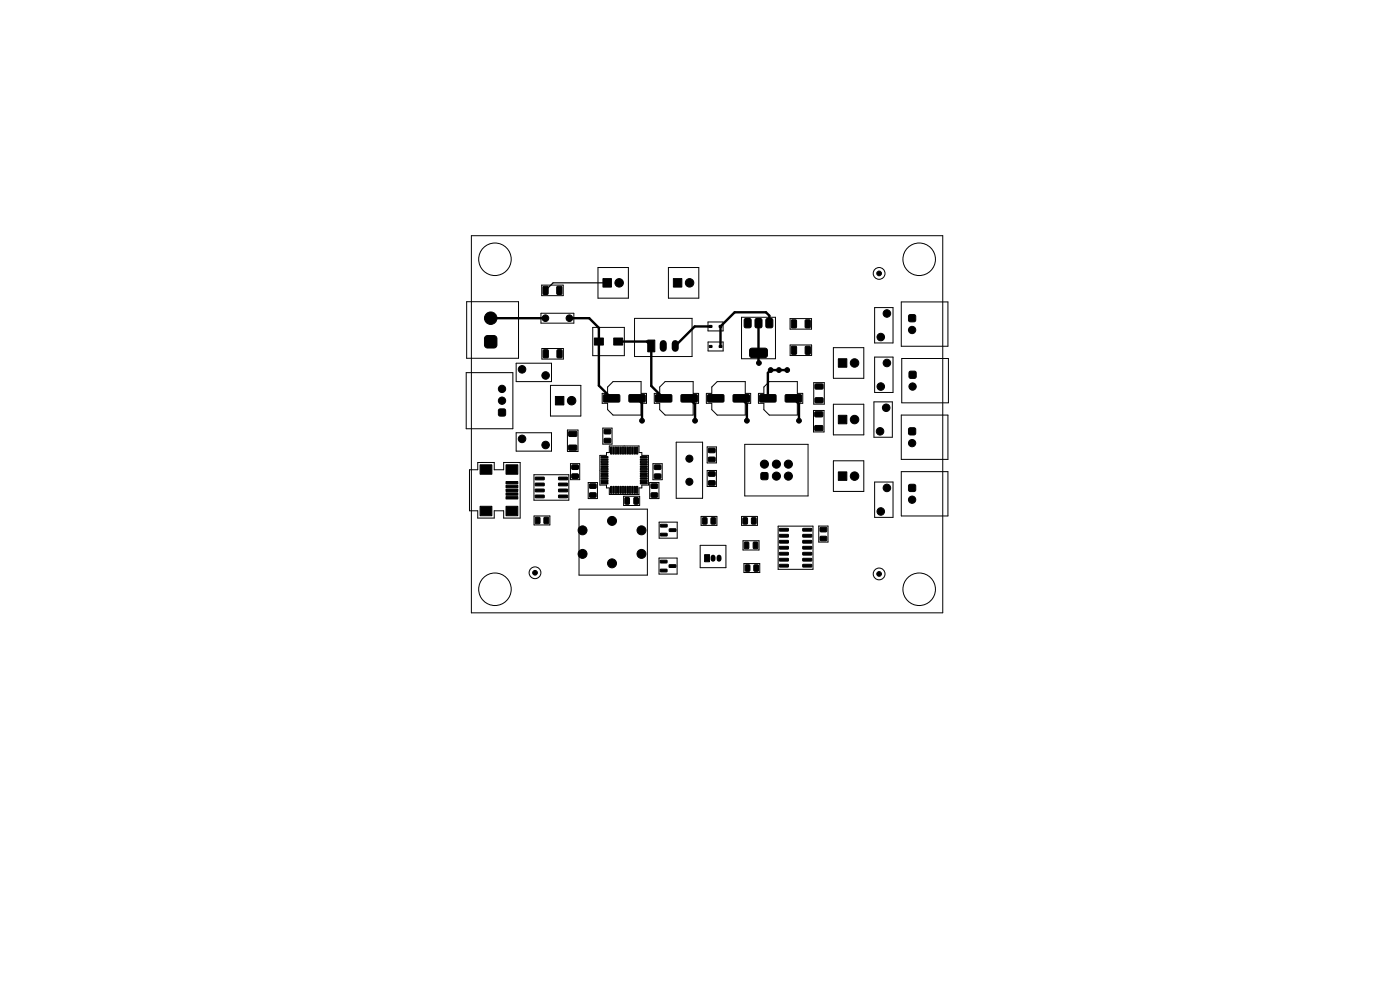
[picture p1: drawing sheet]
<svg xmlns="http://www.w3.org/2000/svg" width="297mm" height="210mm" viewBox="0 0 297 210" stroke-linecap="round" stroke-linejoin="round" font-family="sans-serif">
<g fill="#000" stroke="#000" stroke-width=".21">
<path d="M102.9 71.4l.5-.2h1.5l.3 .1 .2 .5v1.5l-.1 .3-.5 .2h-1.4l-.4-.1-.2-.5v-1.5zM115.2 60.8l.9-.1 .2 .2v1.3l-.2 .3h-.7l-.2-.2zM115.3 74.2h.8l.2 .1v1.4l-.1 .2h-.7l-.3-.1zM118.2 60.8l.8-.1 .2 .2v1.3l-.1 .3h-.7l-.3-.2zM118.2 74.2h.8l.2 .1 .1 1.4-.2 .2h-.7l-.2-.1zM126.1 71.7h1.9v1.5h-1.9zM127.9 59.1h1.8v1.8h-1.8zM130.2 71.7h1.9v1.5h-1.9zM137.4 72.1h1.5v2.5h-1.5zM142.9 59.1h1.7v1.8h-1.7zM150.5 69.1h.5v.3h-.5zM150.5 73.3h.5v.4h-.5z"/>
<path d="M152.6 69.1h.5v.3h-.5zM152.6 73.3h.5v.4h-.5zM158 67.6h1l.3 .1 .1 1.5-.2 .3-1 .1-.3-.2v-1.5zM160.2 67.7l.3-.1h.9l.2 .1 .1 1.5-.2 .3-1 .1-.3-.2zM159.2 74l.3-.1h3.1l.2 .3-.1 1.4-.4 .3-3-.1-.3-.4v-1.2zM162.5 67.7l.3-.1h.9l.2 .1 .1 1.5-.2 .3-1 .1-.3-.2zM167.9 67.9l.8-.1 .3 .2v1.3l-.2 .3h-.7l-.2-.2zM167.9 73.5l.8-.1 .3 .2v1.3l-.2 .3h-.7l-.2-.2zM170.9 67.9l.8-.1 .2 .2v1.3l-.1 .3h-.8l-.2-.2zM170.9 73.5l.8-.1 .2 .2v1.3l-.1 .3h-.8l-.2-.2zM177.9 76.1h1.7v1.8h-1.7zM192.8 66.9l.3-.2 1 .1 .2 .3-.1 1-.3 .2-1-.1-.2-.3z"/>
<path d="M192.9 78.9l.3-.2 1 .1 .2 .3-.1 1-.3 .2-1-.1-.2-.3zM101.8 98.6h2.6v2h-2.6zM105.8 86.9l.3-.2 1 .1 .2 .3-.1 1-.3 .2-1-.1-.2-.3zM107.4 98.6h2.4v2h-2.4zM117.8 84.1h1.8v1.8h-1.8zM120.7 94.5l1.5-.1 .2 .3v.7l-.3 .1h-1.3l-.2-.2zM120.7 91.5h1.5l.2 .2v.7l-.3 .2h-1.3l-.2-.2zM121.3 98.7l1.3-.1 .1 .2v.6l-.2 .2h-1.1l-.1-.2zM128.1 83.8l3.2-.1 .2 .3v1.1l-.3 .2h-3l-.2-.2zM127.5 96.9l1.4-.1 .1 .3h-1.4zM127.5 97.4h1.4l.1 .2-1.4 .1zM127.5 97.9l1.4-.1 .1 .3h-1.4z"/>
<path d="M127.5 98.4h1.4l.1 .2-1.4 .1zM127.5 98.9l1.4-.1 .1 .3h-1.4zM127.5 99.4h1.4l.1 .2-1.4 .1zM128.2 91.1h1.2l.2 .2v.6l-.3 .2-1-.1-.2-.2zM128.2 93h1.2l.2 .2v.6l-.3 .2-1-.1-.2-.2zM129.5 94.9h.3l-.1 1.4h-.2zM130 94.9h.3l-.1 1.4h-.2zM130.5 94.9h.3l-.1 1.4h-.2zM131 94.9h.3l-.1 1.4h-.2zM131.5 94.9h.3l-.1 1.4h-.2zM132 94.9h.3l-.1 1.4h-.2zM132.5 94.9h.3l-.1 1.4h-.2z"/>
<path d="M133 94.9h.3l-.1 1.4h-.2zM133.5 83.8l3.2-.1 .2 .3v1.1l-.3 .2h-3l-.2-.2zM133.5 94.9h.3l-.1 1.4h-.2zM134 94.9h.3l-.1 1.4h-.2zM134.5 94.9h.3l-.1 1.4h-.2zM135 94.9h.3l-.1 1.4h-.2zM135.9 99.4h1.3l.1 .2-1.4 .1zM135.9 98.9l1.3-.1 .1 .3h-1.4zM135.9 98.4h1.3l.1 .2-1.4 .1zM135.9 97.9l1.3-.1 .1 .3h-1.4zM135.9 97.4h1.3l.1 .2-1.4 .1zM135.9 96.9l1.3-.1 .1 .3h-1.4z"/>
<path d="M138.8 98.7l1.3-.1 .1 .3v.6l-.2 .1h-1.1l-.1-.2zM139.1 83.8l3.3-.1 .1 .3v1.1l-.2 .2h-3.1l-.1-.2zM144.5 83.8l3.3-.1 .1 .3v1.1l-.2 .2h-3.1l-.1-.2zM150.2 83.8l3.2-.1 .2 .3v1.1l-.3 .2h-3l-.2-.2zM150.3 95.1h1.3l.1 .2v.6l-.2 .2-1.1-.1-.1-.2zM150.3 97h1.3l.1 .2v.6l-.2 .2-1.1-.1-.1-.2zM155.6 83.8l3.2-.1 .2 .3v1.1l-.3 .2h-3l-.2-.2zM161.2 83.8l3.3-.1 .1 .3v1.1l-.2 .2h-3.1l-.1-.2zM166.6 83.8l3.3-.1 .1 .3v1.1l-.2 .2h-3.1l-.1-.2zM172.9 90.3h1.5l.2 .2v.7l-.3 .2h-1.3l-.2-.3zM172.9 87.4l1.5-.1 .2 .3v.7l-.3 .1h-1.3l-.2-.2zM172.9 84.4h1.6l.1 .2v.7l-.2 .2h-1.4l-.1-.3z"/>
<path d="M172.9 81.5l1.6-.1 .1 .3v.7l-.2 .2-1.4-.1-.1-.2zM177.9 88.1h1.7v1.8h-1.7zM192.8 90.9l.3-.2 1 .1 .2 .3-.1 1-.3 .2-1-.1-.2-.3zM101.8 107.4h2.6v2h-2.6zM107.4 102.1h2.4v.6h-2.4zM107.4 103h2.4v.4h-2.4zM107.4 103.8h2.4v.4h-2.4zM107.4 104.5h2.4v.6h-2.4zM107.4 105.4h2.4v.4h-2.4zM107.4 107.4h2.4v2h-2.4zM113.6 101.2h1.8l.1 .5-1.9 .1zM113.6 102.5h1.8l.1 .5-1.9 .1z"/>
<path d="M113.6 103.8h1.8l.1 .4-1.9 .1zM113.6 105.1l1.8-.1 .1 .5-1.9 .1zM113.6 109.8l.7-.1 .3 .2v1l-.2 .2h-.6l-.2-.1zM115.4 109.8l.7-.1 .3 .2v1l-.2 .2h-.6l-.2-.1zM118.5 105.1l1.8-.1 .1 .5-1.8 .1zM118.5 103.8h1.8l.1 .4-1.8 .1zM118.5 102.5h1.8l.1 .5-1.8 .1zM118.5 101.2h1.8l.1 .5-1.8 .1zM121.3 100.6l1.3-.1 .1 .3v.5l-.2 .2h-1.1l-.1-.3zM125.1 104.6l1.2-.1 .2 .3v.6l-.3 .1h-1l-.2-.2zM125.1 102.7l1.2-.1 .2 .3v.6l-.3 .1h-1l-.2-.2zM127.5 99.9l1.4-.1 .1 .3h-1.4z"/>
<path d="M127.5 100.4h1.4l.1 .2-1.4 .1zM127.5 100.9l1.4-.1 .1 .3h-1.4zM127.5 101.4h1.4l.1 .2-1.4 .1zM127.5 101.9l1.4-.1 .1 .3h-1.4zM127.5 102.4h1.4l.1 .2-1.4 .1zM129.5 103.2h.3l-.1 1.5-.2-.1zM130 103.2h.3l-.1 1.5-.2-.1zM130.5 103.2h.3l-.1 1.5-.2-.1zM131 103.2h.3l-.1 1.5-.2-.1zM131.5 103.2h.3l-.1 1.5-.2-.1zM132 103.2h.3l-.1 1.5-.2-.1zM132.6 105.6l.7-.1 .2 .2v1l-.1 .3h-.6l-.2-.2z"/>
<path d="M132.5 103.2h.3l-.1 1.5-.2-.1zM133 103.2h.3l-.1 1.5-.2-.1zM133.5 103.2h.3l-.1 1.5-.2-.1zM134 103.2h.3l-.1 1.5-.2-.1zM134.5 105.6l.7-.1 .2 .2 .1 1-.2 .3h-.6l-.2-.2zM134.5 103.2h.3l-.1 1.5-.2-.1zM135 103.2h.3l-.1 1.5-.2-.1zM135.9 102.4h1.3l.1 .2-1.4 .1zM135.9 101.9l1.3-.1 .1 .3h-1.4zM135.9 101.4h1.3l.1 .2-1.4 .1zM135.9 100.9l1.3-.1 .1 .3h-1.4zM135.9 100.4h1.3l.1 .2-1.4 .1z"/>
<path d="M135.9 99.9l1.3-.1 .1 .3h-1.4zM138.2 104.6l1.2-.1 .1 .3v.6l-.2 .1h-1.1l-.1-.2zM138.2 102.7l1.2-.1 .1 .3v.6l-.2 .1h-1.1l-.1-.2zM138.8 100.6l1.3-.1 .1 .3v.6l-.2 .1h-1.1l-.1-.2zM140.1 118.9l1.3-.1 .1 .5-1.4 .1zM140.1 111.3l1.4-.1v.5l-1.3 .1zM140.1 113.2l1.4-.1v.5l-1.3 .1zM142 119.8h1.3l.1 .5-1.4 .1zM142 112.2h1.3l.1 .5h-1.4zM149.5 117.7h1v1.5h-1zM149.1 109.9l.7-.1 .2 .2v1l-.1 .2h-.7l-.2-.2zM150.3 100.1h1.3l.1 .2v.6l-.2 .2-1.1-.1-.1-.2z"/>
<path d="M150.3 102h1.3l.1 .2v.6l-.2 .2-1.1-.1-.1-.2zM150.9 109.9l.7-.1 .2 .2v1l-.1 .2h-.6l-.3-.2zM157.6 109.9l.7-.1 .3 .2v1l-.2 .2h-.6l-.2-.2zM157.9 115h.7l.3 .1v1.1l-.2 .2h-.6l-.2-.1zM159.5 109.9l.7-.1 .2 .2v1l-.1 .2h-.7l-.2-.2zM159.8 115h.7l.3 .1v1.1l-.2 .2h-.6l-.2-.1zM161.5 100.4l.3-.2 1 .1 .1 .3v1l-.3 .2-1-.1-.2-.3zM165.4 112.1h1.8l.1 .5-1.9 .1zM165.4 113.4h1.8l.1 .5h-1.9zM165.4 114.7l1.8-.1 .1 .5-1.9 .1zM165.4 115.9h1.8l.1 .5-1.9 .1zM165.4 117.2h1.8l.1 .5h-1.9z"/>
<path d="M165.4 118.5l1.8-.1 .1 .5-1.9 .1zM165.4 119.7h1.8l.1 .5-1.9 .1zM170.3 119.7h1.8l.1 .5-1.8 .1zM170.3 118.5l1.8-.1 .1 .5-1.8 .1zM170.3 117.2h1.8l.1 .5h-1.8zM170.3 115.9h1.8l.1 .5-1.8 .1zM170.3 114.7l1.8-.1 .1 .5-1.8 .1zM170.3 113.4h1.8l.1 .5h-1.8zM170.3 112.1h1.8l.1 .5-1.8 .1zM174 111.9h1.2l.2 .2v.6l-.2 .1h-1.1l-.1-.2zM174 113.8h1.2l.2 .2v.6l-.2 .1h-1.1l-.1-.2zM177.9 100.1h1.7v1.8h-1.7z"/>
<path d="M192.8 102.9l.3-.2 1 .1 .2 .3-.1 1-.3 .2-1-.1-.2-.3zM140.1 120.8l1.3-.1 .1 .5-1.4 .1zM158.1 119.9l.8-.1 .2 .2v.9l-.2 .3h-.6l-.2-.2zM160 119.9l.7-.1 .2 .2v.9l-.1 .3h-.6l-.3-.2z"/>
<circle cx="131.4" cy="60" r=".9"/>
<circle cx="146.3" cy="60" r=".9"/>
<circle cx="186.5" cy="58" r=".5"/>
<circle cx="104.1" cy="67.5" r="1.33"/>
<circle cx="110.7" cy="78.3" r=".8"/>
<circle cx="115.7" cy="67.5" r=".7"/>
<circle cx="115.7" cy="79.6" r=".8"/>
<circle cx="120.8" cy="67.5" r=".7"/>
<circle cx="161" cy="77" r=".51"/>
<circle cx="163.5" cy="78.5" r=".51"/>
<circle cx="165.3" cy="78.5" r=".51"/>
<circle cx="167" cy="78.5" r=".51"/>
<circle cx="181.3" cy="77" r=".9"/>
<circle cx="186.8" cy="71.5" r=".8"/>
<circle cx="188.1" cy="77" r=".8"/>
<circle cx="188.1" cy="66.5" r=".8"/>
<circle cx="193.5" cy="70" r=".77"/>
<circle cx="106.5" cy="82.5" r=".77"/>
<circle cx="106.5" cy="85" r=".78"/>
<circle cx="110.7" cy="93.1" r=".8"/>
<circle cx="115.7" cy="94.4" r=".8"/>
<circle cx="121.3" cy="85" r=".9"/>
<circle cx="136.2" cy="89.3" r=".51"/>
<circle cx="146.3" cy="97.3" r=".75"/>
<circle cx="147.5" cy="89.3" r=".51"/>
<circle cx="158.4" cy="89.3" r=".51"/>
<circle cx="162.2" cy="98.5" r=".86"/>
<circle cx="164.7" cy="98.5" r=".86"/>
<circle cx="167.2" cy="98.5" r=".86"/>
<circle cx="169.5" cy="89.3" r=".51"/>
<circle cx="181.3" cy="89" r=".9"/>
<circle cx="186.7" cy="91.5" r=".8"/>
<circle cx="186.8" cy="82" r=".8"/>
<circle cx="188" cy="86.5" r=".8"/>
<circle cx="193.5" cy="94" r=".77"/>
<circle cx="193.6" cy="82" r=".77"/>
<circle cx="123.6" cy="117.5" r=".95"/>
<circle cx="123.6" cy="112.5" r=".95"/>
<circle cx="129.8" cy="110.5" r=".95"/>
<circle cx="129.8" cy="119.5" r=".95"/>
<circle cx="136.1" cy="117.5" r=".95"/>
<circle cx="136.1" cy="112.5" r=".95"/>
<circle cx="146.3" cy="102.2" r=".75"/>
<circle cx="164.7" cy="101" r=".86"/>
<circle cx="167.2" cy="101" r=".86"/>
<circle cx="181.3" cy="101" r=".9"/>
<circle cx="186.8" cy="108.5" r=".8"/>
<circle cx="188.1" cy="103.5" r=".8"/>
<circle cx="193.5" cy="106" r=".77"/>
<circle cx="113.5" cy="121.5" r=".5"/>
<circle cx="186.5" cy="121.7" r=".5"/>
</g>
<path d="M140.7 72.9v1M143.2 72.9v1" fill="none" stroke="#000" stroke-width="1.5"/>
<path d="M151.3 118.2v.4M152.5 118.2v.4" fill="none" stroke="#000" stroke-width="1.1"/>
<path d="M104.1 67.5h11.6M120.8 67.5h4.2l2 2v12.3l2.8 2.7M131.1 72.5h6.1l1 .9v8.5l2.6 2.6M150.8 69.3h-3.4l-4.2 4.1M152.9 73.5h.1M160.9 68.6v8.3M163.2 68.6v-1.6l-.7-.7h-6.6l-3 3v4.2M167 78.5h-3.5l-.6 .6v5.4M135.2 84.5l1 1.1v3.7M146.2 84.5l1.3 1.2v3.6M157.2 84.5l1.3 1.2v3.6M168.3 84.5l1.2 1.2v3.6" fill="none" stroke="#000" stroke-width=".51"/>
<path d="M128.8 60h-11.5l-1.6 1.6M160.9 76.9l.1 .1" fill="none" stroke="#000" stroke-width=".25"/>
<g fill="none" stroke="#000" stroke-width=".21">
<path d="M100 50h100v80h-100zM126.9 56.7h6.4v6.6h-6.4zM141.8 56.7h6.4v6.6h-6.4zM98.9 79h9.9v12h-9.9zM99 64h11v12h-11zM109.5 77h7.5v4h-7.5zM114.8 66.4h6.9v2.2h-6.9zM114.9 60.5h4.6v2.2h-4.6zM115 73.9h4.5v2.3h-4.5zM125.7 69.5h6.7v6h-6.7zM134.6 67.5h12.2v8.1h-12.2zM150.2 68.3h3.2v1.9h-3.2z"/>
<path d="M150.2 72.6h3.2v1.8h-3.2zM157.3 67.3h7.2v8.8h-7.2zM167.6 67.6h4.6v2.2h-4.6zM167.6 73.2h4.6v2.2h-4.6zM176.8 73.7h6.5v6.6h-6.5zM185.6 75.7h3.8v7.6h-3.8zM185.6 65.3h3.8v7.4h-3.8zM191.2 64h9.9v9.4h-9.9zM191.3 76h9.9v9.4h-9.9zM99.6 99.7h1.8v-1.6h3.4v1.6h2v-1.6h3.6v11.8h-3.6v-1.5h-2v1.5h-3.4v-1.5h-1.8zM109.5 91.8h7.5v3.9h-7.5zM116.8 81.7h6.4v6.6h-6.4z"/>
<path d="M120.4 91.2h2.2v4.6h-2.2zM121 98.4h2v3.4h-2zM127.3 96.6h1.4v-.6h.6v-1.4h6.3v1.4h.6v.6h1.4v6.3h-1.4v.6h-.6v1.4h-6.3v-1.4h-.6v-.6h-1.4zM127.9 90.8h1.9v3.4h-1.9zM128.9 82.1l1.2-1.1h5.9v2.4h1.2v2.2h-1.2v2.5h-5.9l-1.2-1.2v-1.3h-1.1v-2.2h1.1zM138.5 98.4h2v3.4h-2zM139.9 82.1l1.2-1.1h5.9v2.4h1.2v2.2h-1.2v2.5h-5.9l-1.2-1.2v-1.3h-1.1v-2.2h1.1zM143.5 93.8h5.5v11.9h-5.5zM150 94.8h2v3.4h-2zM150 99.8h2v3.4h-2zM151 82.1l1.2-1.1h5.9v2.4h1.2v2.2h-1.2v2.5h-5.9l-1.2-1.2v-1.3h-1.1v-2.2h1.1zM158 94.3h13.4v10.9h-13.4v-10.9"/>
<path d="M162 82.1l1.2-1.1h6v2.4h1.1v2.2h-1.1v2.5h-6l-1.2-1.2v-1.3h-1.1v-2.2h1.1zM172.6 87.1h2.2v4.5h-2.2zM172.6 81.2h2.3v4.5h-2.3zM176.8 85.7h6.5v6.6h-6.5zM176.8 97.8h6.5v6.4h-6.5zM185.4 85.3h3.9v7.4h-3.9zM191.2 88.1h9.9v9.3h-9.9zM113.3 100.7h7.4v5.4h-7.4zM113.3 109.5h3.4v1.9h-3.4zM122.8 108h14.5v14h-14.5zM124.8 102.4h1.9v3.4h-1.9zM132.3 105.3h3.4v1.9h-3.4z"/>
<path d="M137.8 102.4h2v3.4h-2zM139.8 118.4h3.8v3.4h-3.8zM139.8 110.8h3.9v3.4h-3.9zM148.5 115.7h5.5v4.7h-5.5zM148.7 109.5h3.4v2h-3.4zM157.3 109.5h3.4v2h-3.4zM157.6 114.7h3.4v2h-3.4zM157.8 119.5h3.4v2h-3.4zM165.1 111.6h7.4v9.2h-7.4zM173.7 111.6h2v3.4h-2zM185.6 102.2h3.8v7.6h-3.8zM191.2 100.1h9.9v9.4h-9.9z"/>
<circle cx="105" cy="55" r="3.4"/>
<circle cx="186.5" cy="58" r="1.25"/>
<circle cx="195" cy="55" r="3.4"/>
<circle cx="105" cy="125" r="3.5"/>
<circle cx="113.5" cy="121.5" r="1.25"/>
<circle cx="186.5" cy="121.7" r="1.25"/>
<circle cx="195" cy="125" r="3.4"/>
</g>
</svg>
